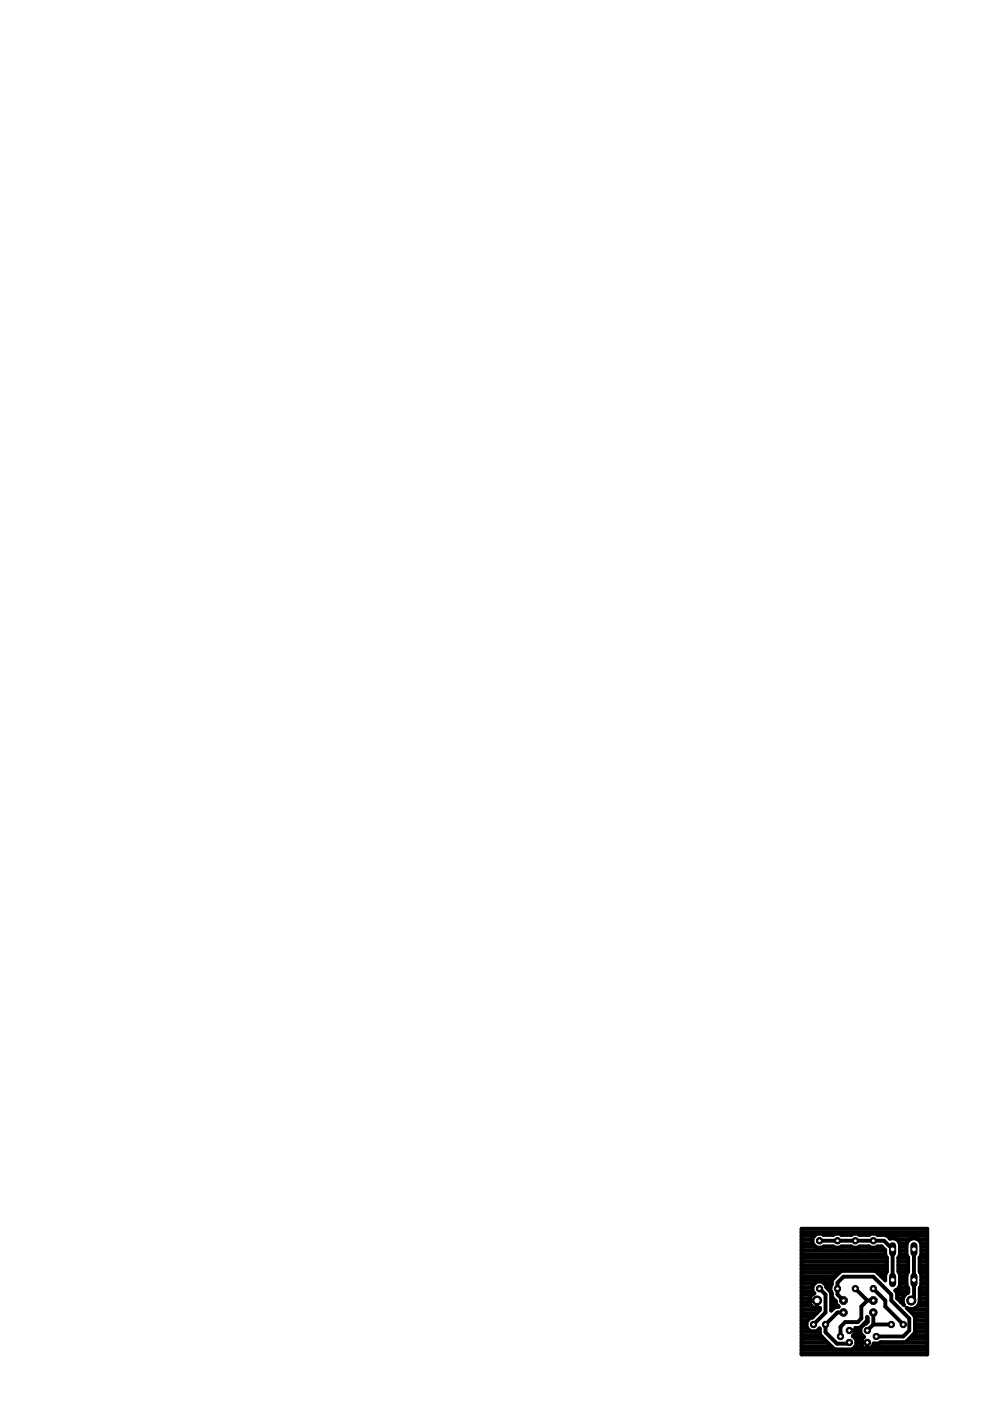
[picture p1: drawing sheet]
<svg xmlns="http://www.w3.org/2000/svg" width="210mm" height="297mm" viewBox="0 0 210 297" stroke-linecap="round" stroke-linejoin="round" font-family="sans-serif">
<g fill="none" stroke="#000" stroke-width=".83">
<path d="M169.9 260.5h26.7v26.7h-26.7zM169.9 280h1.4M169.9 279.2h2.5M169.9 278.4h3.3M169.9 277.6h3.9M169.9 276.8h2.1M169.9 276.1h1.7M169.9 275.3h1.8M169.9 274.5h2.2M169.9 273.7h2.4M169.9 272.9h2.4M169.9 272.2h2.8"/>
<path d="M169.9 271.4h6.6M169.9 270.6h7.3M169.9 269.8h8M169.9 269h18.1M169.9 268.3h18.1M169.9 267.5h18.1M169.9 266.7h18.1M169.9 265.9h17.8M169.9 265.1h17.8M169.9 264.4h3.1M169.9 263.6h2.4M169.9 262.8h2.4"/>
<path d="M169.9 262h2.8M169.9 261.2h26.7M171.6 275.7h1.6M171.6 276.1a1.64 1.64 0 0 0 2.2 1.2v.5l-1.6 1.6h-.3l-.9 .8v1.2l.9 .9M172.1 274.5a1.73 1.73 0 0 0-.5 1.6M173.2 275.7v.1M173.2 275.7v1.7M173.2 276.8v.1M173.2 276.1h.1M173.8 263.1h13.6l1.9 1.8v6.5M173.8 273.2l1.2 1.3v3.8l-2.5 2.5M174.5 264.4h2.3"/>
<path d="M174.8 272.2h1.5M175.2 272.9h.9M176 273.7h.1M176 273.8l.2 .4v3.7a1.83 1.83 0 0 1 1.6-.9l-.6-.6v-.5l-.7-.7-.2-.5v-.6l-1.1-1.1v-.4l-.8-.9h-1.3l-.8 .9v1.2l.4 .4-.6 .3M176.2 277.6h.3M176.2 276.8h1.5M176.2 276.1h1M176.2 275.3h.4M176.2 274.5h.1M178.3 264.4h2.3M178.8 278.3h-1.2l-2.6 2.5v1.7l2.4 2.4h2.4l.3-.3M178.8 275.7l-1.2-1.2v-2.6l1.2-1.2h6.4l3.8 3.8v1.2l3.8 3.8v2.6l-1.3 1.3h-5.7"/>
<path d="M181.4 273.2l2.5 2.5M182.1 264.4h2.3M183.8 280h.2M183.9 275.7l-1.3 1.3v2.5l-.7 .8h-2.7l-1 1v2.1M183.9 275.7h1.3M185.2 278.3v2.5M185.2 273.2l2.5 2.5v1.3l3.8 3.8M185.9 264.4h1.1M186 269.8h1.9M186.8 270.6h.9M187.6 271.4h.1M188.1 262l.6 .6a1.55 1.55 0 0 1 2.1 1.2v2.2l-.3 .7v2.9l.3 .7v2.2l-.2 .5-.8 .6 .4 .6v1.1l1.5 1.4a1.77 1.77 0 0 1 .9-2.6v-.9l-.4-.7v-2.2l.4-.7v-2.9l-.4-.7v-2.2l.7-1"/>
<path d="M188.1 262l-.4-.2h-1.7l-.2-.2h-1.2l-.3 .2h-2.1l-.2-.2h-1.2l-.3 .2h-2.1l-.2-.2h-1.2l-.3 .2h-2.1l-.2-.2h-1.3l-.8 .8v1.3l.8 .8h1.3l.2-.2h2.1l.3 .2h1.2l.2-.2h2.1l.3 .2h1.2l.2-.2h2.1l.3 .2h1.2l.2-.2h.9l.8 .7v1l.3 .7v2.9l-.3 .7v1.2l-1.8-1.9-.5-.1h-6.8l-.5 .1-1.6 1.7-.2 .4v.7l-.2 .2v1.2M188.1 262h8.5M189.9 273.7h2.7M190.2 262.8h2.7M190.2 274.5h1.7M190.2 275.3h1.3M190.5 269h2.1M190.5 268.3h2.1M190.5 267.5h2.1M190.5 266.7h2.1M190.6 272.9h1.8M190.6 269.8h1.8"/>
<path d="M190.7 263.6h1.6M190.8 272.2h1.4M190.8 271.4h1.4M190.8 270.6h1.4M190.8 265.9h1.4M190.8 265.1h1.4M190.8 264.4h1.4M191 276.1h.4M192.6 277.6h4M192.9 262.8l.6-.2h.6l.6 .2M193.4 278.4h3.2M193.8 264.9v10.2l-.6 .6"/>
<path d="M193.8 271.4h.1M194 279.2h2.6M194 280h2.6M194.6 276.8h2M194.7 262.8l.4 .4 .2 .6v2.2l-.3 .7v2.9l.3 .7v2.2l-.3 .6v2.3a1.84 1.84 0 0 1-.8 1.8 1.84 1.84 0 0 1-2 .1l1.6 1.6 .2 .4v3a5.9 5.9 0 0 1-2.3 2.3h-5l-.3 .2h-1.2v.4l-.8 .7h-1.1l-.7-.7v-1.1l.6-.6-.8-.8v-1.2l1.3-1.3 .2-.9 .1 1-.4 .3h-.3M194.7 262.8h1.9M195 276.1h1.6M195 269h1.6M195 268.3h1.6M195 267.5h1.6M195 266.7h1.6M195 275.3h1.6"/>
<path d="M195 274.5h1.6M195 273.7h1.6M195.1 272.9h1.5M195.1 269.8h1.5M195.2 263.6h1.4M195.3 272.2h1.3M195.3 271.4h1.3M195.3 270.6h1.3M195.3 265.9h1.3M195.3 265.1h1.3M195.3 264.4h1.3M169.9 282.3h3.9"/>
<path d="M169.9 281.5h1.2M169.9 284.6h5.6M169.9 287h26.7M169.9 286.2h26.7M169.9 285.4h6.4M169.9 283.9h4.8M169.9 283.1h4M169.9 280.8h1.1M181 283.1h1.8M181.4 285.4h1.4M181.4 281.5h1M181.4 281.5v1.1l-.6 .7 .8 .7v1.2l-.9 .9h-3.5l-.5-.2-2.7-2.7-.2-.5v-1.1l-.7 .7"/>
<path d="M181.4 282.3h1M181.4 282.1h-1.3M181.4 283.9h1.4M182.6 281.3l-.5 .2M182.9 281h.1M183.2 280.8h.1M183.3 280.6h.1M183.9 285.4v.1M183.9 284.6v1.3M183.9 284.6h-2.3M183.9 284.6v.1M185 285.4h11.6"/>
<path d="M185.2 280.8l-1.3 1.3M185.2 280.8h3.8M186.6 284.6h10M192.7 283.9h3.9M193.5 283.1h3.1M194 282.3h2.6M194 281.5h2.6M194 280.8h2.6"/>
</g>
<circle cx="173.2" cy="275.7" r=".97" fill="#000" stroke="#000" stroke-width=".21"/>
<circle cx="173.2" cy="275.7" r=".66" fill="#fff" stroke="#000" stroke-width=".21"/>
<circle cx="193.2" cy="275.7" r=".97" fill="#000" stroke="#000" stroke-width=".21"/>
<circle cx="193.2" cy="275.7" r=".66" fill="#fff" stroke="#000" stroke-width=".21"/>
<circle cx="185.2" cy="275.7" r=".87" fill="#000" stroke="#000" stroke-width=".21"/>
<circle cx="185.2" cy="275.7" r=".4" fill="#fff" stroke="#000" stroke-width=".21"/>
<circle cx="185.2" cy="278.3" r=".8" fill="#000" stroke="#000" stroke-width=".21"/>
<circle cx="185.2" cy="278.3" r=".4" fill="#fff" stroke="#000" stroke-width=".21"/>
<circle cx="178.8" cy="275.7" r=".87" fill="#000" stroke="#000" stroke-width=".21"/>
<circle cx="178.8" cy="275.7" r=".4" fill="#fff" stroke="#000" stroke-width=".21"/>
<circle cx="178.8" cy="278.3" r=".8" fill="#000" stroke="#000" stroke-width=".21"/>
<circle cx="178.8" cy="278.3" r=".4" fill="#fff" stroke="#000" stroke-width=".21"/>
<circle cx="172.5" cy="280.8" r=".71" fill="#000" stroke="#000" stroke-width=".21"/>
<circle cx="172.5" cy="280.8" r=".4" fill="#fff" stroke="#000" stroke-width=".21"/>
<circle cx="175" cy="280.8" r=".71" fill="#000" stroke="#000" stroke-width=".21"/>
<circle cx="175" cy="280.8" r=".4" fill="#fff" stroke="#000" stroke-width=".21"/>
<circle cx="191.5" cy="280.8" r=".71" fill="#000" stroke="#000" stroke-width=".21"/>
<circle cx="191.5" cy="280.8" r=".4" fill="#fff" stroke="#000" stroke-width=".21"/>
<circle cx="189" cy="280.8" r=".71" fill="#000" stroke="#000" stroke-width=".21"/>
<circle cx="189" cy="280.8" r=".4" fill="#fff" stroke="#000" stroke-width=".21"/>
<circle cx="185.2" cy="273.2" r=".71" fill="#000" stroke="#000" stroke-width=".21"/>
<circle cx="185.2" cy="273.2" r=".4" fill="#fff" stroke="#000" stroke-width=".21"/>
<circle cx="185.2" cy="263.1" r=".71" fill="#000" stroke="#000" stroke-width=".21"/>
<circle cx="185.2" cy="263.1" r=".4" fill="#fff" stroke="#000" stroke-width=".21"/>
<circle cx="173.8" cy="273.2" r=".71" fill="#000" stroke="#000" stroke-width=".21"/>
<circle cx="173.8" cy="273.2" r=".4" fill="#fff" stroke="#000" stroke-width=".21"/>
<circle cx="173.8" cy="263.1" r=".71" fill="#000" stroke="#000" stroke-width=".21"/>
<circle cx="173.8" cy="263.1" r=".4" fill="#fff" stroke="#000" stroke-width=".21"/>
<circle cx="177.6" cy="273.2" r=".71" fill="#000" stroke="#000" stroke-width=".21"/>
<circle cx="177.6" cy="273.2" r=".4" fill="#fff" stroke="#000" stroke-width=".21"/>
<circle cx="177.6" cy="263.1" r=".71" fill="#000" stroke="#000" stroke-width=".21"/>
<circle cx="177.6" cy="263.1" r=".4" fill="#fff" stroke="#000" stroke-width=".21"/>
<circle cx="181.4" cy="273.2" r=".71" fill="#000" stroke="#000" stroke-width=".21"/>
<circle cx="181.4" cy="273.2" r=".4" fill="#fff" stroke="#000" stroke-width=".21"/>
<circle cx="181.4" cy="263.1" r=".71" fill="#000" stroke="#000" stroke-width=".21"/>
<circle cx="181.4" cy="263.1" r=".4" fill="#fff" stroke="#000" stroke-width=".21"/>
<circle cx="183.9" cy="284.6" r=".71" fill="#000" stroke="#000" stroke-width=".21"/>
<circle cx="183.9" cy="284.6" r=".4" fill="#fff" stroke="#000" stroke-width=".21"/>
<circle cx="185.8" cy="283.4" r=".71" fill="#000" stroke="#000" stroke-width=".21"/>
<circle cx="185.8" cy="283.4" r=".4" fill="#fff" stroke="#000" stroke-width=".21"/>
<circle cx="183.9" cy="282.1" r=".71" fill="#000" stroke="#000" stroke-width=".21"/>
<circle cx="183.9" cy="282.1" r=".4" fill="#fff" stroke="#000" stroke-width=".21"/>
<circle cx="180.1" cy="282.1" r=".71" fill="#000" stroke="#000" stroke-width=".21"/>
<circle cx="180.1" cy="282.1" r=".4" fill="#fff" stroke="#000" stroke-width=".21"/>
<circle cx="178.2" cy="283.4" r=".71" fill="#000" stroke="#000" stroke-width=".21"/>
<circle cx="178.2" cy="283.4" r=".4" fill="#fff" stroke="#000" stroke-width=".21"/>
<circle cx="180.1" cy="284.6" r=".71" fill="#000" stroke="#000" stroke-width=".21"/>
<circle cx="180.1" cy="284.6" r=".4" fill="#fff" stroke="#000" stroke-width=".21"/>
<path d="M193.8 264.1v1.5" fill="none" stroke="#000" stroke-width="1.5"/>
<circle cx="193.8" cy="264.9" r=".51" fill="#fff" stroke="#000" stroke-width=".21"/>
<path d="M189.3 264.1v1.5" fill="none" stroke="#000" stroke-width="1.5"/>
<circle cx="189.3" cy="264.9" r=".51" fill="#fff" stroke="#000" stroke-width=".21"/>
<path d="M193.8 270.6v1.5" fill="none" stroke="#000" stroke-width="1.5"/>
<circle cx="193.8" cy="271.4" r=".51" fill="#fff" stroke="#000" stroke-width=".21"/>
<path d="M189.3 270.6v1.5" fill="none" stroke="#000" stroke-width="1.5"/>
<circle cx="189.3" cy="271.4" r=".51" fill="#fff" stroke="#000" stroke-width=".21"/>
</svg>
